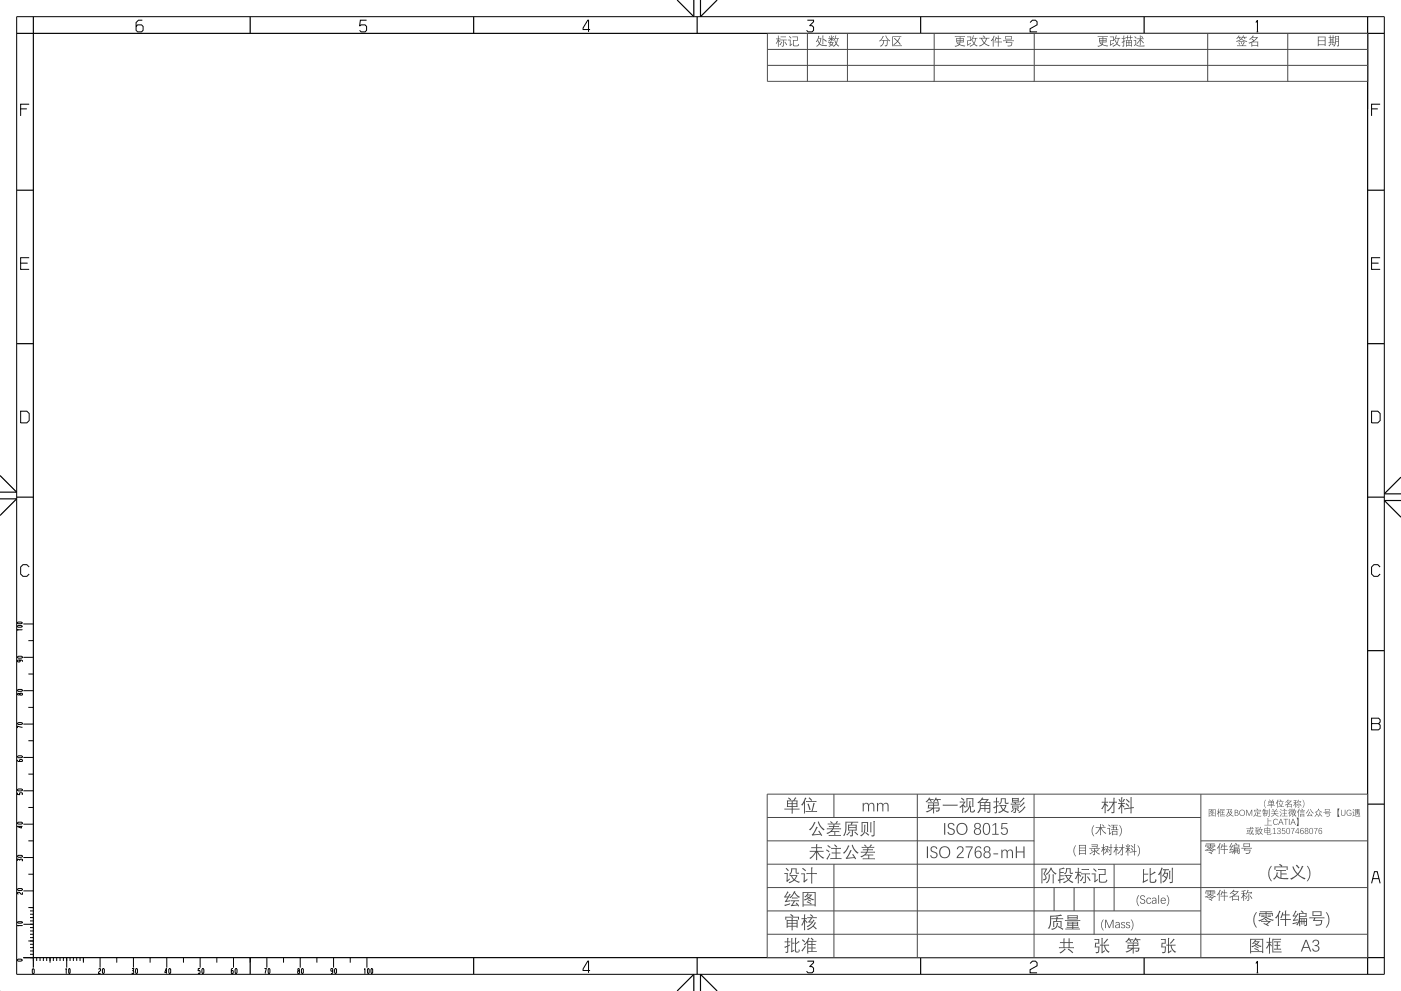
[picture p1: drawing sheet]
<svg xmlns="http://www.w3.org/2000/svg" width="420mm" height="297mm" viewBox="0 0 420 297" stroke-linecap="round" stroke-linejoin="round" font-family="sans-serif">
<g fill="none" stroke="#000" stroke-width=".35">
<path d="M5 10h410M10 5v285M75 5v5M142 5v5M203 0l5 5v-5M209 5v5M210 0v5l5-5M276 5v5M343 5v5M410 5v287M5 57h5M410 57h5"/>
<path d="M5 103h5M410 103h5M0 142.5l5 5h-5M0 149.5h5l-5 5M5 149h5M410 149h5M420 150h-5l5 5M420 143l-5 5h5M410 195h5M410 241h5M7 287h408M75 287v5"/>
<path d="M142 287v5M203 297l5-5v5M209 287v5M210 297v-5l5 5M276 287v5M343 287v5"/>
</g>
<g fill="none" stroke="#000" stroke-width=".3">
<path d="M5 5h410v287h-410zM42.7 6.1h-1.2l-.7 .7v2.3l.5 .5h1.1l.5-.5v-1.2l-.5-.4h-1.1l-.5 .4M109.9 6.1h-1.9l-.2 1.7 .5-.3h1.1l.5 .4v1.2l-.5 .5h-1.1l-.5-.5M176.9 8.9h-2.1v-.5l1.4-2.3h.2v3.5M242 6.1h1.9v.4l-1.2 1.2h.7l.5 .5v.9l-.5 .5h-1.1l-.5-.5M308.8 6.8l.7-.7h.9l.5 .4v1l-2.1 1.1v1h2.1M376.5 6.8l.5-.7v3.5M376.7 9.6h.5M410 10v22.7M6.2 32.6h1.9M8.7 31.2h-2.5v3.5M411.2 32.6h1.8"/>
<path d="M413.8 31.2h-2.6v3.5M6.2 78.9h2.1M8.7 77.2h-2.5v3.5h2.5M411.2 78.9h2.1M413.8 77.2h-2.6v3.5h2.6M6.2 123.2h1.9l.6 .7v2.1l-.6 .7h-1.9zM411.2 123.2h1.8l.8 .7v2.1l-.8 .7h-1.8zM8.7 169.9l-.6-.7h-1.2l-.7 .7v2.1l.7 .7h1.2l.6-.7M413.8 169.9l-.8-.7h-1.1l-.7 .7v2.1l.7 .7h1.1l.8-.7M5.2 187.6l1.2-.1 .3 .3-1.2 .2zM5.2 186.6l1.2-.2 .3 .4-1.2 .1zM5.2 196.9l1.2-.2 .3 .4-1.2 .2z"/>
<path d="M5.8 197.8l.2 .5h-.8l.2-.5h1l.3 .2v.3M6.7 188.8h-1.5l.3 .1M7 187h3M7 197h3M8.5 192h1.5M5.2 216.7l1.2-.1 .3 .3-1.2 .2zM5.2 206.8l1.2-.2 .3 .4-1.2 .2zM5.9 207.9h.8l-.2 .4h-1.1l-.2-.4h.7v.3M6.7 218l-1.5-.3v.5M7 207h3M7 217h3M8.5 202h1.5"/>
<path d="M8.5 212h1.5M411.2 216.9h2.1l.5-.5v-.7l-.5-.5h-2.1v3.5h2.1l.5-.4v-1l-.5-.4M5.2 237.6v.5l.8 .1-.2-.5 .7-.1 .2 .1-.2 .5M5.2 236.7l1.2-.2 .3 .3-1.2 .2zM5.2 227.7v.3l.3 .2h1l.2-.4h-.9l.2 .4M5.2 226.7l1.2-.2 .3 .4-1.2 .2zM7 227h3M7 237h3M8.5 232h1.5M8.5 222h1.5M5.2 258v-.5l.7 .3 .2-.3h.4l.2 .1-.2 .5M5.2 256.5l1.2-.2 .3 .4-1.2 .2z"/>
<path d="M5.2 246.6l1.2-.2 .3 .4-1.2 .2zM6.4 247.5v.6l-1.2-.4h1.5M7 247h3M7 257h3M8.5 242h1.5M8.5 252h1.5M5.2 266.5l1.2-.2 .3 .4-1.2 .2zM5.2 276.4l1.2-.2 .3 .3-1.2 .2zM6.7 267.4v.6h-.4l-.5-.6h-.4l-.2 .4 .3 .2M6.7 277.4h-1.5l.3 .1M7 277h3M7 267h3"/>
<path d="M8.5 272h1.5M8.5 262h1.5M9 273h1M9 274h1M9 275h1M9 276h1M9 278h1M9 279h1M9 280h1M411.2 264.7l.9-3.5h.8l.9 3.5M411.5 263.3h1.9M5.2 287.7l1.2-.2 .3 .3-1.2 .2z"/>
<path d="M8.5 282h1.5M9 287h1v1M9 281h1M9 283h1M9 284h1M9 285h1M9 286h1M9.9 290.3l.4 .3-.2 1.2-.4-.3zM11 287v1M12 287v1M13 287v1M14 287v1"/>
<path d="M15 287v1.5M16 287v1M17 287v1M18 287v1M19 287v1M19.8 290.6l.1-.3v1.5M19.8 291.8h.1M20 287v3M20.7 290.3l.3 .3-.1 1.2-.3-.3zM21 287v1M22 287v1M23 287v1"/>
<path d="M24 287v1M25 287v1.5M29.6 290.6l.2-.3 .3 .2v.4l-.5 .5v.4h.5M30 287v3M30.9 290.3l.4 .3-.2 1.2-.4-.3zM35 287v1.5M39.6 290.3h.5l-.3 .7 .3 .2v.4l-.1 .2-.5-.2M40 287v3M40.8 290.3l.4 .3-.2 1.2-.4-.3zM45 287v1.5M50 287v3M50 291.5h-.5l.3-1.2 .1 1.5"/>
<path d="M50.8 290.3l.4 .3-.2 1.2-.4-.3zM55 287v1.5M60 290.3h-.5l-.1 .7 .4-.1 .2 .7-.2 .2-.4-.2M60 287v3M60.7 290.3l.4 .3-.2 1.2-.4-.3zM65 287v1.5M69.9 290.3h-.4l-.2 .3v1l.5 .2v-.9l-.5 .2M70 287v3M70.7 290.3l.4 .3-.2 1.2-.4-.3zM75 287v1.5M79.3 290.3h.5l-.3 1.5M80 287v3"/>
<path d="M80.6 290.3l.3 .3-.2 1.2-.3-.3zM85 287v1.5M89.4 291h.3l-.1-.7-.3 .2 .1 1.3 .4-.2-.1-.6M90 287v3M90.6 290.3l.3 .3-.1 1.2-.4-.3zM95 287v1.5M99.8 290.9l-.5 .2v-.8l.5 .2v1l-.2 .3h-.4M100 287v3M100.5 290.3l.4 .3-.2 1.2-.4-.3zM105 287v1.5M109.3 290.6l.1-.3-.1 1.5M110 287v3"/>
<path d="M110.3 290.3l.4 .3-.2 1.2-.3-.3zM111.4 290.3l.3 .3-.1 1.2-.4-.3zM176.9 290.9h-2.1v-.5l1.4-2.3h.2v3.5M242 288.1h1.9v.4l-1.2 1.2h.7l.5 .5v.9l-.5 .5h-1.1l-.5-.5M308.8 288.8l.7-.7h.9l.5 .4v1l-2.1 1.1v1h2.1M376.5 288.8l.5-.7v3.5M376.7 291.6h.5"/>
</g>
<g fill="#000">
<path d="M9.9 9.9l.2 .2z" fill-rule="evenodd"/>
<path d="M409.9 9.9l.2 .2z" fill-rule="evenodd"/>
<path d="M409.9 9.9l.2 .2z" fill-rule="evenodd"/>
<path d="M9.9 286.9l.2 .2z" fill-rule="evenodd"/>
</g>
<g fill="#4b4b4b">
<path d="M235.9 239.9h1.9l.6-.9 .4 .2-.7 .7h.6a.3 .3 0 0 1 .4 0 .3 .3 0 0 1 0 .4v1.2a.27 .27 0 0 1 0 .4 .27 .27 0 0 1-.4-.1h-1.1v.6l2.1-.1v.3h-2.1l.1 1.2h-.4v-1.2h-2.1v-.3l2.1 .1v-.6h-1a.27 .27 0 0 1-.4 .1 .27 .27 0 0 1 0-.5zM236.2 241v.6h1.1v-.6zM236.2 240.1v.6h1.1v-.6zM237.6 241v.6h1.2v-.6zM237.6 240.1v.6h1.2v-.6zM236.4 239l.8 .6-.2 .2-.8-.6zM243.8 240.6l.5 .2-.7 2.3 1.3-.1v.3h-3.4v-.3l1.8 .1zM241.6 240.1h3.2v.3h-3.2zM242 241l.4-.2 .6 1.8-.3 .2zM242.4 239.2l.3-.3 .8 .9-.3 .3zM241.3 239l.5 .2-.5 .9v3.7h-.3v-3.2a.59 .59 0 0 1-.7 .7z" fill-rule="evenodd"/>
<path d="M258.6 240.6h.3v.5l.5-.5 .8 .1a.31 .31 0 0 0 .3 .3 .31 .31 0 0 0 .3-.3 .83 .83 0 0 1 1 0 .83 .83 0 0 1 .3 .9v1.6h-.3l-.1-2.1-.4-.2-.5 .1-.3 .6v1.6h-.3l-.1-2.1-.2-.2h-.5l-.4 .6-.1 1.7h-.3zM262.9 240.6h.3v.5l.5-.5 .8 .1a.31 .31 0 0 0 .3 .3 .31 .31 0 0 0 .3-.3 .83 .83 0 0 1 1 0 .83 .83 0 0 1 .3 .9v1.6h-.3l-.1-2.1-.4-.2-.5 .1-.3 .6v1.6h-.3l-.1-2-.3-.3h-.5l-.4 .6v1.7h-.3z" fill-rule="evenodd"/>
<path d="M278.1 240.5h2.9a.26 .26 0 0 1 .4-.1 .26 .26 0 0 1 0 .4v.7h-1.4v.5h1.6a.76 .76 0 0 1 0 1 .76 .76 0 0 1-1 .1l-.1-.2 .8-.1 .1-.5h-1.4v1.5h-.3v-1.4l-1.8 1.1-.3-.3 1.8-.9h-1.3l.1-1.1h1.5v-.5l-1.6 .1zM278.5 241.5v.5h1.2v-.5zM280 240.7v.5h1.1v-.5zM278.5 239l.4 .2-.3 .3h1.3v.3h-.9l.3 .4-.2 .2-.4-.6-.5 .2a.39 .39 0 0 1-.3 .4 .39 .39 0 0 1-.4-.1zM280.5 239l.4 .2-.3 .3h1.4v.3h-.9l.3 .4-.3 .1-.2-.3a.49 .49 0 0 0-.6-.1 .49 .49 0 0 0-.3 .5l-.3-.2zM282.6 241.1h4.5v.4h-4.5zM287.7 240.2h1.8l-.2 .3a.69 .69 0 0 0-.3 .8 .69 .69 0 0 0 .6 .5 .31 .31 0 0 1-.4 .2 .31 .31 0 0 1-.2-.3l-.2-.2v2.1h-.4v-2a.45 .45 0 0 1-.3 .4 .45 .45 0 0 1-.5-.1l1.4-1.4h-1.3zM288.3 239l.8 .7-.2 .3-.8-.7zM290.6 240.1l.4 .1-.2 1.3 .4 .2-.1 1.4 .5 .1 .3-.2a.23 .23 0 0 1 .1-.4 .23 .23 0 0 1 .3 .2l-.4 .7a.74 .74 0 0 1-1.1-.4v-1.4l-1.1 1.6-.4 .3-.3-.3a3 3 0 0 0 1.6-3.2zM289.7 239.2h1.7a.3 .3 0 0 1 .4 0 .3 .3 0 0 1 0 .5v2.2h-.3v-2.4h-1.5v2.4h-.3zM294.4 239l.4 .2-.2 .3h1.9l-.8 .9h1.2v2.8l-.2 .3a.42 .42 0 0 1-.5 .2 .42 .42 0 0 1-.3-.5l.7 .1v-.9h-1.2v.8h-.3v-.8h-1.1l-.7 1.3-.4-.2 .8-1.1-.1-1.9a.34 .34 0 0 1-.3 .2 .34 .34 0 0 1-.3-.2l.8-.6zM294.3 239.7l-.5 .7h1.5l.6-.7zM294 241.5v.7h1.1v-.7zM294 240.6v.7h1.1v-.7zM295.4 240.6v.7h1.2v-.7zM295.4 241.5v.7h1.2v-.7zM299.6 241.2h2.1l-.3 .9a.47 .47 0 0 0-.3 .5 .47 .47 0 0 0 .5 .4l.9 .3-.3 .4-.8-.4a.99 .99 0 0 0-1.5 .2l-.4 .2-.3-.3 .8-.3a.45 .45 0 0 0 .5-.3 .45 .45 0 0 0-.3-.5l-.3-.8h-.3zM300.2 241.5l.2 .5a.41 .41 0 0 0 .5 .4 .41 .41 0 0 0 .3-.5l.1-.4zM300 239.2h1.5v1.3h.9l-.1 .4-1-.1-.1-1.3h-.9l-.1 1a.47 .47 0 0 1-.7 .4l.5-.6zM298.6 239l.4 .1-.1 1.1h.6v.3l-.6-.1v1.1l.4-.3v.4l-.4 .2-.2 1.9a.27 .27 0 0 1-.4 .1 .27 .27 0 0 1 0-.4l.3-.1v-1.4l-.6 .4-.3-.4 .9-.3v-1.2l-.7 .1v-.3h.7zM303.4 239.1h2v1.4h-1.1l.3 .3-.1 .1h1.3v.3h-2.8v-.3h1.4l-.2-.4h-.8zM303.7 240v.3h1.4v-.3zM303.7 239.4v.3h1.4v-.3zM303 243.2l.7-.7 .4 .2-.3 .2a.44 .44 0 0 1-.3 .4 .44 .44 0 0 1-.4-.1zM303.4 241.4h2v.9h-.8v1.1l-.2 .2a.28 .28 0 0 1-.4 .1 .28 .28 0 0 1-.1-.4h.4v-1h-.9zM303.7 241.7v.4h1.4v-.4zM304.9 242.4l.6 .5-.2 .3-.6-.5zM305.2 243.4l1.1-.7 .8-1 .4 .2-1.7 1.6-.2 .2zM306.8 239l.4 .3-1.4 1.3-.3-.3 .7-.5zM305.6 241.6l.7-.5a.62 .62 0 0 1 .9-.5l-1.3 1.3z" fill-rule="evenodd"/>
<path d="M332.4 240.3h1.4v-1.2h.4l-.1 1.2h.7v.3l-.7-.1-.1 3.1a.41 .41 0 0 1-.6 .2 .41 .41 0 0 1-.2-.5h.6v-2.4l-1.4 2.1-.2 .2-.4-.2 1-.9 .9-1.6-1.3 .1zM331.1 239.1h.4l-.1 1.2h.8v.3h-.8v.3l.8 .6-.2 .3-.6-.6 .1 2.5h-.4l.1-2.4-.7 1.2-.4-.1 1-1.8h-.8v-.3h.9zM338.9 238.9l.5 .1-.2 3 .7-.2v.4l-.7 .1v1.5h-.3v-1.5l-1.9 .3v-.3l1.9-.3zM337.7 240.7l.8 .9-.2 .2-.9-.9zM337.7 239.5l1 .9-.3 .2-.9-.9zM336.1 239h.5l-.2 1.7 .8-.1v.3h-.8v.2a.65 .65 0 0 1 .6 .8l-.6-.5v2.4h-.3v-2.3a.85 .85 0 0 1-.8 1l-.1-.1 .9-1.5h-.9v-.3l.9 .1zM335.3 239.6l.3-.1 .5 .7-.3 .2zM336.9 239.4l.4 .2-.6 .8-.3-.2z" fill-rule="evenodd"/>
<path d="M379.4 239.7h.1a1.94 1.94 0 0 0 0 2.4 1.72 1.72 0 0 1-.1-2.4zM380.3 240.1h.9l.4-.5 .1 .1-.3 .4h.5v1h-.7v.3l1-.1v.2h-1v.6h-.2v-.6h-1.1v-.2l1.1 .1v-.3h-.7zM380.4 240.6v.4h.6v-.4zM380.4 240.2v.3h.6v-.3zM381.2 240.6v.4h.6v-.4zM381.2 240.2v.3h.6v-.3zM380.5 239.6l.4 .3-.1 .2-.4-.4zM384.4 240.5l.2 .1-.4 1.1h.7v.2h-1.7v-.2h.9zM383.2 240.2h1.6v.1h-1.6zM383.4 240.6h.2l.3 .9-.2 .1zM383.6 239.7l.1-.1 .5 .4-.2 .2zM383.1 239.6l.2 .2-.2 .4v1.9h-.2v-1.6l-.2 .4-.2-.1zM385.3 240.4l.8-.8 .2 .2-.2 .2h1.1l-1 1 1.1-.1v1.1l-1.3-.1-.2 .1v-.8l-.5 .2-.1-.2 1-.4-.4-.4 .1-.1a.49 .49 0 0 0 .6 .3 .49 .49 0 0 0 .4-.4l-.9-.1-.5 .5zM386 241.1v.6h1.1v-.6zM389 240.9l.2 .1-.4 .7-.2-.1zM389.2 239.7h.2l-.2 .4h.9l-.2 .5h-.2l.2-.3h-.8l-.2 .4-.2-.1zM389.3 240.5h.3l-.1 1.4-.4 .2-.1-.2h.3zM389.6 241l.1-.1 .5 .7-.2 .1zM387.8 239.9l.8-.2 .1 .2-.3 .1v.4h.3l-.1 .2a.27 .27 0 0 0-.2 .3 .27 .27 0 0 0 .3 .2l-.1 .1-.2-.3v1.2h-.2v-1.2l-.3 .6-.2-.1 .5-.8-.4-.2h.4v-.4zM390.5 239.7a1.58 1.58 0 0 1 0 2.4 1.93 1.93 0 0 0 0-2.4z" fill-rule="evenodd"/>
<path d="M363.1 242.7l.2 .1-.1 .1h.7a.35 .35 0 0 0-.3 .4 .35 .35 0 0 0 .3 .3h.3l-.2 .2a.78 .78 0 0 0-1.3 0l-.1-.1 .6-.3-.1-.3 .2 .2 .3-.3-.9 .2zM363.1 244l.7 .3-.8-.2zM363.2 243.6l.4 .4zM362.4 242.5h2v2.2l-1.9-.1-.1 .2zM362.5 242.7v1.8h1.7v-1.8zM365.8 242.5h1.4v.2h-1.2v1.8h1.2v.1h-1.4zM366.1 242.9h1v.2h-.5v.4h.4v.1h-.4v.5h.6v.1h-1.1v-.1h.4v-.5h-.3v-.1h.3v-.4h-.4zM365.3 242.4h.2l-.1 .6h.3l-.3 .1 .3 .5-.3-.1 .1 1.3h-.2v-1.3l-.3 .6-.2-.1 .5-.9-.4 .1v-.2h.4zM367.7 242.5h1.7l-.5 .8h.4a.57 .57 0 0 1-.3 .8l.8 .5a.57 .57 0 0 1-.9-.3h-.1a.65 .65 0 0 1-1 .3l.2-.1a.51 .51 0 0 0 .7-.4 .51 .51 0 0 0-.4-.6 .85 .85 0 0 1-.9 .9l.5-.4 .3-.8v-.5h-.5zM368.4 242.7l.1 .8a.39 .39 0 0 0 .4 .4 .39 .39 0 0 0 .3-.5h-.6l.5-.7zM370.2 242.7h.4a.45 .45 0 0 1 .6 .3 .45 .45 0 0 1-.3 .5l.4 .3-.1 .5-1 .2zM370.3 242.8v.7l.6-.1v-.5zM370.3 243.6v.8l.7-.2v-.5zM371.4 243.6a.91 .91 0 0 1 1.8 0 .91 .91 0 0 1-1.8 0zM371.6 243.6a.75 .75 0 0 0 1.4 0 .75 .75 0 0 0-1.4 0zM373.6 242.7h.2l.7 1.6 .7-1.6h.2v1.8h-.2v-1.6l-.6 1.6-.8-1.6v1.6h-.2zM376.2 243.3h1.5v.1h-.7v.4h.8v.2l-.8-.1v.6h1.1v.2l-1.3-.1a.42 .42 0 0 0-.4-.2 .42 .42 0 0 0-.4 .2h-.3l.4-.3 .2-.7 .2 .1-.1 .5 .5 .3v-1.1h-.7zM375.9 242.7h1.1l-.3-.2 .1-.2 .3 .4h.9v.5h-.2v-.3h-1.7v.3h-.2zM378.8 242.4l.2 .1-.2 .3h.3v-.4h.2v.4h.5v.2l-.5-.1v.4h.5v.1h-.5v.3h.5l-.2 .8-.2-.2h.2v-.5h-.3v1h-.2v-1h-.3v.8h-.2v-.9h.5v-.3h-.7v-.1h.7v-.4l-.7 .2zM380 242.7l.2 .1v1.3h-.2zM380.4 242.4h.3l-.1 2.1-.4 .3-.1-.2 .3-.1zM381.2 243h1l.5-.6 .1 .1-.4 .5h.7v.2h-.9v.5l1.1-.1v.2h-1l1 .8a.79 .79 0 0 1-1.1-.7v-.1a.9 .9 0 0 1-1.1 .8l.6-.3 .3-.5h-.9v-.2l1-.1v-.3h-.9zM381.5 242.4l.5 .4-.1 .1-.5-.3zM383.7 243.2l.4 .3-.1 .1zM384.1 243.7l.2 .2-.5 .9-.2-.2zM383.9 242.5l.4 .3-.1 .1-.4-.3zM384.4 242.9h1.5v.2h-.7v.5h.6v.2h-.6v.7h.8v.2h-1.7v-.2h.8v-.7h-.6v-.2h.6v-.5h-.7zM384.8 242.5l.5 .2-.1 .2zM386.7 243l.2 .2-.2 .2v1.4h-.2v-1.2l-.3 .1zM386.7 242.4l.2 .1-.5 .6-.2-.1zM387 243.6h.6l-.1 .6 .3-.2v.1l-.4 .3v-.7l-.3 .1a.4 .4 0 0 1 .1 .5 .4 .4 0 0 1-.5 .2zM386.8 243.3h.9l.3-.9h.2l-.2 .6 .6-.1-.2 .3a.96 .96 0 0 0 .2 1.3l-.1 .2a.46 .46 0 0 0-.4-.4 .46 .46 0 0 0-.5 .4l-.3-.1a.68 .68 0 0 0 .7-.4 .68 .68 0 0 0-.2-.8h-1zM388 243.1l-.2 .3 .3 .6 .1-.9zM386.9 242.5l.3 .1-.1 .4h.2v-.6h.2l-.1 .6h.2v-.5l.2 .1-.1 .5h-.8zM389.4 242.4l.2 .1-.2 .4v1.9h-.2v-1.6l-.2 .4-.2-.1zM389.5 242.8h1l-.4-.3 .1-.2 .4 .3-.1 .2h.7v.1h-1.7zM389.7 243.9h1.3v.9l-1.1-.2-.2 .2zM389.9 244.1v.4h.9v-.4zM389.8 243.2h1.2v.1h-1.2zM389.8 243.5h1.2v.2h-1.2zM392.2 242.5l.3 .1-.9 1.2-.2-.1zM392.6 243.3l.2 .1-.7 1h.5a.25 .25 0 0 0 .3 .1 .25 .25 0 0 0 .1-.4v-.2l.5 .7h-1.6v-.1zM392.8 242.5l1 1.2a1.25 1.25 0 0 1-1-1.2zM394.7 243.4l.2 .1-.1 .4 .5 .4-.1 .2a.38 .38 0 0 0-.4-.3 .38 .38 0 0 0-.4 .4l-.2 .2-.2-.2 .5-.4zM394.2 243.4l.7-.4 .3-.6 .2 .1a.86 .86 0 0 0 .9 .8v.1a.76 .76 0 0 1-1-.7 .71 .71 0 0 1-1.1 .7zM395.6 243.4l.2 .1 .1 .5 .5 .6a.55 .55 0 0 1-.7-.6v.1a.51 .51 0 0 1-.7 .6l.5-.6zM396.7 243.4h2.3v.2h-1.4l-.1 .2h1.2l-.2 .8-.8 .1v-.2h.7l.1-.5h-1.2l.2-.4h-.8zM397.2 242.5h1.4v.7h-1.4zM397.3 242.6v.5h1.1v-.5zM401 242.3h.6l-.1 .2a2.53 2.53 0 0 0 .1 2.3h-.6zM402 242.7h.2v1.4l.4 .3 .5-.3 .1-1.4h.1v1.3l-.3 .4-.5 .1-.4-.2zM403.9 242.9l.2-.1a.76 .76 0 0 1 1 .3l-.6-.3-.5 .3-.1 .8 .3 .4 .8-.1v-.4l-.5-.2h.6v.6l-.8 .3-.6-.6zM405.6 242.5l.5 .3-.1 .2-.5-.4zM406.3 242.5h1.2v.8h-.5v.2h.6l-.1 .9h-.2l-.1-.2h.3v-.6h-.5v.3l.2-.2 .1 .4h-.8v-.2h.3v-.3h-.4v.8h-.2v-.9h.6v-.2h-.5zM406.4 243v.2h.4v-.2zM406.4 242.6v.2h.4v-.2zM407 243v.2h.4v-.2zM407 242.6v.2h.4v-.2zM405.4 243.3h.5v1l.8 .2h1.1v.2l-1.9-.2-.4 .2-.1-.2 .4-.2v-.9l-.4 .1z" fill-rule="evenodd"/>
<path d="M380 245.2h.3l-.1 .8 .9-.1v.2h-.9v1.1h1.1v.2h-2.2v-.2h.9zM381.9 245.6l.7-.2 .5 .4-.6-.3-.5 .2-.1 .6 .2 .7 .4 .1 .6-.3a.86 .86 0 0 1-1.3 .1 .86 .86 0 0 1 .1-1.3zM383.9 245.4h.2l.7 1.8-.4-.5h-.8l-.4 .5zM384 245.6l-.4 .9h.7zM384.8 245.4h1.3l-.5 .2v1.6h-.2v-1.6zM386.4 245.4h.2v1.8h-.2zM387.5 245.4h.2l.7 1.8-.3-.5h-.9l-.4 .5zM387.6 245.6l-.3 .9h.7zM388.7 245h.6v2.6h-.6a2.46 2.46 0 0 0 0-2.6z" fill-rule="evenodd"/>
<path d="M373.6 249.8l1.2-.2v.1l-1.1 .3zM373.9 248.7h.8v.7h-.8zM374 248.9v.4h.5v-.4zM375.3 247.9l.4 .2-.1 .2-.4-.3zM373.6 248.3h1.3l-.1-.5h.3l-.1 .5h.9v.2h-.9l.2 1 .3-.8 .2 .1-.1 .3a.5 .5 0 0 0-.3 .5 .5 .5 0 0 0 .4 .4l.1-.3 .2 .1-.2 .4-.3-.1a.37 .37 0 0 0-.4-.3 .37 .37 0 0 0-.3 .4l-.3-.1a.71 .71 0 0 0 .4-1.2v-.4h-1.3zM376.2 248h1.3v.2h-.7v.2a.24 .24 0 0 0-.2 .4 .24 .24 0 0 0 .4 0l.2-.1-.1-.3 .4 .5h-1.1l.3-.7h-.5zM376.3 249.2l.5 .1v-.4h.2l-.1 .4 .5-.1v.2h-.5v.4l.5-.2v.2l-1.1 .3-.1-.2 .6-.1v-.4h-.5zM377.8 247.8l.2 .1-.2 .6 .8-.1-.2 .2a.76 .76 0 0 0-.4 .8 .76 .76 0 0 0 .7 .6h-.1a.3 .3 0 0 1-.3 .2 .3 .3 0 0 1-.2-.4l-.2-.1-.6 .5-.2-.1a.63 .63 0 0 0 .7-.4 .63 .63 0 0 0-.3-.8l.4 .5 .2-.8-.7 .1zM379 248.2h.8v-.4h.2v.4h.8v1.3h-.8v.4l.8 .1 .2-.3 .2 .1-.2 .3-1 .1-.2-.7h-.8zM379.2 248.4v.4h.6v-.4zM379.2 248.9v.5h.6v-.5zM380 248.4v.4h.6v-.4zM380 248.9v.5h.6v-.5zM381.6 248.4l.6-.3v1.7l.4 .1h-1.1l.5-.1v-1.5zM383 248.3l.5-.2 .4 .3v.4l-.4 .2 .5 .4-.3 .5a.59 .59 0 0 1-.9-.4l.5 .3 .5-.3-.1-.3-.5-.1 .5-.3v-.4l-.4-.1-.4 .3zM384.4 248.1h.9l-.8 .2v.6l.5-.1 .3 .3v.5l-.3 .3h-.5l-.2-.3 .6 .2 .3-.3-.2-.5-.7 .1zM385.8 248.2l.5-.1 .4 .4v1l-.4 .5-.4-.1-.2-.4zM385.9 248.3l-.1 1.2 .5 .3 .2-.4v-.8l-.2-.3zM387 248.1h1.1l-.6 1.8h-.2l.1-.5 .5-1.1zM389.1 248.1h.2v1.3h.2l-.2 .1v.4l-.2-.4h-.8zM389.1 248.4l-.6 1h.6zM390 248.2l.5-.1 .3 .3-.5-.1-.3 .3-.1 .4 .4-.2 .5 .3v.5l-.3 .3h-.4l-.3-.4v-.8zM389.9 249.4a.41 .41 0 0 0 .8 0 .41 .41 0 0 0-.8 0zM391.3 248.2l.6-.1 .3 .3-.3 .6 .3 .5-.2 .4h-.6l-.2-.2v-.4l.3-.3-.3-.3zM391.3 248.6a.36 .36 0 0 0 .7 0 .36 .36 0 0 0-.7 0zM391.3 249.5a.4 .4 0 0 0 .8 0 .4 .4 0 0 0-.8 0zM392.7 248.2l.5-.1 .4 .4v.9l-.4 .6-.4-.1-.3-.4zM392.8 248.3l-.1 1.2 .4 .3 .3-.4v-.8l-.2-.3zM393.9 248.1h1.1l-.6 1.8h-.2l.1-.4 .5-1.2zM395.5 248.2l.5-.1 .3 .3-.5-.1-.3 .3-.1 .4 .5-.2 .4 .3v.5l-.3 .3h-.4l-.3-.4v-.8zM395.4 249.4a.41 .41 0 0 0 .8 0 .41 .41 0 0 0-.8 0z" fill-rule="evenodd"/>
<path d="M244.1 246.3l.4 .3-1.6 2.2-.4-.2 .9-.9zM244.7 247.8l.5 .2-1.3 2.1 1.9-.2-.5-.8 .3-.2 .9 1.4-.3 .2-.2-.3-2.1 .2a.28 .28 0 0 1-.5 0 .28 .28 0 0 1 .2-.5zM245.2 246.2h.3l.6 1.3 1.1 1.1-.3 .2-.7-.6zM248.1 246.8h2.3l.5-.7 .4 .2-.6 .5h1.2v.3h-1.7l-.1 .5 1.4-.1v.3h-1.4l-.2 .5 2.2-.1v.4l-2.3-.1-.4 .6h2.2v.3h-1.2v.9l1.7-.1v.3h-3.7v-.3l1.7 .1v-.9h-1a.9 .9 0 0 1-1.2 .3l1.6-1.2-1.6 .1v-.4l1.7 .1 .2-.5h-1.3v-.3l1.3 .1 .1-.5h-1.8zM249.1 246.1l.6 .5-.3 .2-.6-.5zM253.4 246.2h3.9v.4l-1.9-.1 .3 .2-.4 .5h1a.35 .35 0 0 1 .6-.1 .35 .35 0 0 1-.1 .6v.7a.36 .36 0 0 1 .1 .5 .36 .36 0 0 1-.6 0h-.6l-.1 1.7a.4 .4 0 0 1-.5 .2 .4 .4 0 0 1-.3-.5h.6v-1.4h-.6a.38 .38 0 0 1-.6 .1 .38 .38 0 0 1 .1-.6v-.8a.32 .32 0 0 1 0-.5 .32 .32 0 0 1 .4 .1h.3l.3-.7h-1.6l-.1 2.9-.5 1.1-.4-.1 .7-1.6zM254.5 248.2v.5h2v-.5zM254.5 247.4v.5h2v-.5zM254.6 249.2l.4 .2-.3 .2a.79 .79 0 0 1-1 .6zM256.3 249.2l1 .9-.2 .3-1-1zM259.1 247.2h.4l-.1 .8a2.05 2.05 0 0 1-1.4 2.5l-.2-.1a2.54 2.54 0 0 0 1.3-2.9zM258.3 246.4h1.6a.27 .27 0 0 1 .4 0 .27 .27 0 0 1-.1 .4l.1 2.5h-.4v-2.7h-1.3v2.8h-.3zM259.6 249.4l1 .8-.3 .3-.9-.9zM260.9 246.4l.4 .1-.1 3h-.3zM261.9 246l.4 .1-.3 4.5a.42 .42 0 0 1-.5 .2 .42 .42 0 0 1-.3-.5l.7-.1z" fill-rule="evenodd"/>
<path d="M283 246.7h.4v3.5h-.4zM284.3 246.9l.8-.3 .9 .3 .2 .5h-.3l-.3-.4-.7-.1-.4 .2v.5l.2 .4 1.3 .6 .2 .6a1.12 1.12 0 0 1-1 1.1 1.12 1.12 0 0 1-1.2-.9l.3-.1 .3 .5 .5 .1 .5-.1 .3-.4-.2-.7-1.4-.7-.2-.6zM287.2 247.1a1.73 1.73 0 0 1 2.5 .1 1.73 1.73 0 0 1-.3 2.5 1.73 1.73 0 0 1-2.5-.3l-.1-.4a2.21 2.21 0 0 1 .4-1.9zM287.5 247.2a1.49 1.49 0 0 0-.3 2.1 1.49 1.49 0 0 0 2.1 .2 1.49 1.49 0 0 0 .2-2 1.49 1.49 0 0 0-2-.3zM292.3 246.9l.7-.3 .9 .4 .1 .8-.6 .5 .5 .3 .2 .6a1.06 1.06 0 0 1-1.6 1 1.06 1.06 0 0 1 .1-1.9l-.5-.6zM292.3 247.5a.7 .7 0 0 0 1.4 0 .7 .7 0 0 0-1.4 0zM292.2 249.2a.8 .8 0 0 0 1.6 0 .8 .8 0 0 0-1.6 0zM295 246.9a1.17 1.17 0 0 1 1.5 0 1.17 1.17 0 0 1 .3 1.3 1.36 1.36 0 0 1-.1 1.5 1.36 1.36 0 0 1-1.4 .4 2.63 2.63 0 0 1-.3-3.2zM295.3 247.1l-.4 1.5a.91 .91 0 0 0 .2 1 .91 .91 0 0 0 1 .2l.3-.5 .1-1a.91 .91 0 0 0-.1-1.1 .91 .91 0 0 0-1.1-.2zM297.5 247.2l1.1-.5v3.2h.8v.3h-2v-.3h.9v-2.9l-.8 .5zM300.2 246.7h1.8v.2h-1.5v1.3l1.1-.1 .6 .8a1.1 1.1 0 0 1-.8 1.3 1.1 1.1 0 0 1-1.4-.8h.3l.3 .4 .6 .1 .4-.2 .2-.6-.1-.5-.3-.3-1.3 .2z" fill-rule="evenodd"/>
<path d="M243.2 253.9h1.5l-.1-.9h.5l-.1 .9h1.4v.3h-1.4v.8h1.9v.3h-1.7l.8 1 1.1 .8-.3 .3-.7-.5-1.1-1.5v2.4h-.4l.1-2.4-1.4 1.7-.4 .3-.3-.2 1-.7 .8-1.2h-1.7v-.3h2v-.8h-1.5zM247.8 254.6a.72 .72 0 0 1 .7 .8l-.9-.6zM248.7 255.7l.1 .1a2.31 2.31 0 0 1-.8 1.9l-.3-.3zM248.2 253.3l.8 .6-.2 .2-.8-.6zM249.2 254.1h2.9v.3h-1.3v1.1h1.1v.3h-1.1v1.4h1.5v.3h-3.4v-.3h1.6v-1.4h-1.2v-.3h1.2v-1.1h-1.3zM250 253.3l.2-.2 .8 .7-.3 .2zM254.2 253.3l.5 .3-1.6 2.3-.4-.3 .9-.9zM254.9 254.8l.4 .2-1.2 2.1 1.9-.2-.5-.8 .2-.2 .9 1.4-.2 .2-.3-.3-2.4 .2-.1-.3a2.43 2.43 0 0 0 1.1-1.9zM255.3 253.2h.4l.6 1.3 1.1 1.1-.4 .2-.7-.6zM258.3 253.8h2.3l.5-.7 .3 .2-.5 .5h1.2v.3h-1.8v.5l1.4-.1v.3h-1.5l-.1 .5 2.2-.1v.4l-2.3-.1-.5 .6h2.3v.3h-1.2v.9l1.7-.1v.3h-3.7v-.3l1.7 .1v-.9h-1a.89 .89 0 0 1-1.3 .3l1.7-1.2-1.6 .1v-.4l1.7 .1 .1-.5h-1.2v-.3l1.3 .1 .1-.5h-1.8zM259.2 253.1l.6 .5-.2 .2-.6-.5z" fill-rule="evenodd"/>
<path d="M277.9 253.7h.3v3.5h-.3zM279.2 253.9l.7-.3 .9 .3 .2 .5h-.3l-.3-.4-.6-.1-.4 .2-.1 .5 .2 .4 1.3 .6 .3 .6a1.12 1.12 0 0 1-1.1 1.1 1.12 1.12 0 0 1-1.1-.9l.3-.1 .2 .5 .5 .1 .6-.1 .2-.4-.2-.7-1.4-.7-.1-.6zM282 254.1a1.73 1.73 0 0 1 2.5 .1 1.73 1.73 0 0 1-.3 2.5 1.73 1.73 0 0 1-2.5-.3l-.1-.4a2.21 2.21 0 0 1 .4-1.9zM282.3 254.2a1.49 1.49 0 0 0-.2 2.1 1.49 1.49 0 0 0 2.1 .2 1.49 1.49 0 0 0 .1-2 1.49 1.49 0 0 0-2-.3zM287.1 253.9l.6-.3 .7 .1 .3 .3 .2 .5-.3 .8-1.4 1.6h1.7v.3h-2.1l.2-.7 1.3-1.3 .2-.6-.1-.5-.5-.2-.5 .2-.2 .4h-.4zM289.5 253.7h2.1l-.9 2.1-.2 1.4h-.4l.2-1.1 1-2.1h-1.8zM292.6 253.9l1.1-.2 .5 .4-.3 .2a.79 .79 0 0 0-1-.3 .79 .79 0 0 0-.4 1v.4l.6-.4 .8 .1 .4 .9a1.09 1.09 0 0 1-1.2 1.2 1.09 1.09 0 0 1-.9-1.4v-1.1zM292.7 255.4l-.2 .5 .2 .7 .4 .3 .6-.1 .3-.6-.2-.7-.6-.3zM295.1 253.9l.8-.3 .8 .4 .2 .8-.6 .5 .5 .3 .2 .6a1.06 1.06 0 0 1-1.6 1 1.06 1.06 0 0 1 .1-1.9l-.6-.6zM295.2 254.5a.7 .7 0 0 0 1.4 0 .7 .7 0 0 0-1.4 0zM295.1 256.2a.8 .8 0 0 0 1.6 0 .8 .8 0 0 0-1.6 0zM297.8 255.8h1.4v.2h-1.4zM300.2 254.6h.3v.5l.5-.5 .8 .1a.31 .31 0 0 0 .3 .3 .31 .31 0 0 0 .3-.3l.6-.1 .6 .3 .1 2.3h-.3l-.1-2-.5-.3-.7 .5v1.8h-.3l-.1-2.1-.5-.2-.6 .4-.1 1.9h-.3zM304.5 253.7h.4v1.5h1.9v-1.5h.3v3.5h-.3v-1.7h-1.9v1.7h-.4z" fill-rule="evenodd"/>
<path d="M361.1 254.7l.9-.2 .8-.6 1.6 .8a1.6 1.6 0 0 1-1.6-.5 1.38 1.38 0 0 1-1.6 .6zM361.8 254.9h1.2l-.5-.3 .2-.2 .5 .3-.1 .2h.8l-.8 .7 .3 .2-.1 .2-1-.5 .2-.2a.61 .61 0 0 0 1-.3l-1.7 .1zM361.5 252.8h2.7v.2h-1.2v.2h1.3v.6h-.2v-.5h-1.1v.5h-.3v-.5h-1.1v.5h-.2v-.6h1.3v-.2h-1.2zM361.8 253.5h.7v.2h-.7zM361.8 253.8h.7v.3h-.7zM363.2 253.5h.7v.2h-.7zM363.2 253.8h.7v.2h-.7zM365.7 252.7l.3 .1-.4 .7v2.4h-.2l-.1-2a.33 .33 0 0 1-.1 .4 .33 .33 0 0 1-.4-.1zM366.3 253l.3 .1-.2 .4h.5v-.9l.3 .1-.1 .8h.8v.2h-.8v.8l1-.1v.3h-1v1.3h-.2v-1.3h-1v-.3l1 .1v-.8l-.6 .1a.29 .29 0 0 1 0 .4 .29 .29 0 0 1-.4 0zM368.5 255.3l1.1-.2-.1 .2-.9 .3zM369.1 252.7l.3 .1-.3 .5a.25 .25 0 0 0-.1 .4 .25 .25 0 0 0 .4 0l.1-.5 .3 .2-.9 1.2 .8-.1-.1 .2-.9 .2-.1-.2 .3-.4a.26 .26 0 0 0 .2-.4 .26 .26 0 0 0-.5 .1l-.1-.2zM369.9 253.2h.8l-.4-.4 .1-.2 .5 .4-.1 .2h.7v.8h-1.4v.3h1.5v1.5l-.5 .2-.1-.3h.4v-.6h-.3v.5h-.2v-.5h-.3v.5h-.2v-.5h-.3l.1 .9h-.3v-.9a.45 .45 0 0 1-.1 .5 .45 .45 0 0 1-.5 .1l.5-.9zM370.1 253.3v.5h1.2v-.5zM370.1 254.5v.4h.3v-.4zM370.6 254.5v.4h.3v-.4zM371.1 254.5v.4h.3v-.4zM372.1 254.1h3.2v.2h-1.9l-.2 .4h1.7v.2a.86 .86 0 0 1-.5 .9 .86 .86 0 0 1-.9-.1l.9-.1 .2-.7h-1.7l.2-.6h-1zM372.8 252.8h1.9v1h-1.9zM373 253v.6h1.5v-.6z" fill-rule="evenodd"/>
<path d="M235.2 261.6h1l-.1 2.2 .6-.6a.51 .51 0 0 1-.4 .8l-.3 .3-.3-.3 .2-2.1h-.7zM235.7 260.1l.8 .8-.3 .2-.7-.8zM236.7 262.3h2.4l-.4 .7a.49 .49 0 0 0-.3 .6 .49 .49 0 0 0 .5 .4l.9 .2-.2 .4-.8-.3a1.03 1.03 0 0 0-1.6 .2l-.6 .2-.2-.3 .8-.3a.45 .45 0 0 0 .5-.2 .45 .45 0 0 0-.2-.6l-.3-.8-.5 .1zM237.5 262.5l.2 .5a.37 .37 0 0 0 .4 .5 .37 .37 0 0 0 .3-.5l.3-.5zM237.2 260.2l1.2 .1a.27 .27 0 0 1 .4-.1 .27 .27 0 0 1 0 .4v1l.8-.1-.1 .4-.9-.2-.1-1.2h-1l-.2 1-.5 .7-.3-.3 .6-.5zM240.2 261.7l.7 .1a.28 .28 0 0 1 .4 0 .28 .28 0 0 1 0 .4l-.1 1.8 .8-.7v.4l-.9 .8-.3-.3 .2-2.2h-.8zM240.7 260.1l.9 .7-.2 .3-.9-.7zM243.2 260h.4l-.1 1.7h1.4v.3l-1.4-.1v2.9h-.3v-2.9l-1.4 .1v-.3h1.4z" fill-rule="evenodd"/>
<path d="M315 260l.4 .2a1.73 1.73 0 0 0 1.4 1.6l-.3 .3-.2-.1-1.2-1.5-1.3 1.7-.4-.2 .9-.8zM314.4 262l.4 .1-.1 .8a1.6 1.6 0 0 1-1 1.7l-.2-.1a2.57 2.57 0 0 0 .9-2.5zM315.6 262l.4 .1-.1 2.6h-.3zM312.2 260.3h1.8l-.4 .7a.89 .89 0 0 0-.1 1.4l.2 .8a.67 .67 0 0 1-.9 .5v-.2a.62 .62 0 0 0 .7-.5 .62 .62 0 0 0-.4-.7 .71 .71 0 0 1 .1-1.2l.3-.5h-1v4.1h-.3zM317.6 260.4l1.3-.4 .3 .4-1.3 .2v.7h1v.3h-1v.7h1v.3h-1v.9l1.2-.3v.3l-1.2 .3v.9h-.3v-.8l-.4 .1-.1-.4h.5zM319.1 262.2h2.2l-.3 .8a.52 .52 0 0 0-.4 .5 .52 .52 0 0 0 .4 .5l.8 .3-.3 .4-.7-.5a.55 .55 0 0 0-.5-.3 .55 .55 0 0 0-.5 .3l-.9 .5-.2-.3 .7-.3a.51 .51 0 0 0 .6-.3 .51 .51 0 0 0-.2-.6l-.3-.7-.4 .1zM319.8 262.5l.2 .5a.32 .32 0 0 0 .3 .4 .32 .32 0 0 0 .3-.4l.2-.5zM319.6 260.2h1.4v1.3h.7l-.1 .4-.8-.1-.1-1.3h-.8l-.1 .9a.45 .45 0 0 1-.2 .5 .45 .45 0 0 1-.5 0l-.1-.1a1.57 1.57 0 0 0 .6-1.6zM324.5 262.6l.5 .2-.3 .3a.96 .96 0 0 1-.8 .9h-.2zM324.1 261.7h2.7v.4l-1.3-.1v2.3l-.2 .3-.5 .1-.2-.4h.6v-2.3l-1.1 .1zM324.3 260.4h2.2v.3h-2.2zM325.8 262.8l.3-.2 .8 1.3-.2 .2zM323.1 260.1h.4l-.1 1.2h.7v.3h-.7v.3l.7 .6-.2 .3-.5-.6v2.5h-.3v-2.4l-.2 .5a.47 .47 0 0 1-.2 .6 .47 .47 0 0 1-.5 0l.9-1.8h-.8v-.3h.8zM327.3 261.8h1.2l-.1 2.2 .7-.6 .1 .3-1 .8-.2-.3 .1-2.2-.8 .1zM327.7 260.5l.2-.3 .9 .9-.3 .2zM329.2 260.4l1.9 .1a.28 .28 0 0 1 .4-.1 .28 .28 0 0 1-.1 .5v.9a.28 .28 0 0 1 .1 .4 .28 .28 0 0 1-.5 0h-1.3v1.8l.3 .2 1.1 .1a.52 .52 0 0 0 .5-.7 .52 .52 0 0 1 .3 .6 .52 .52 0 0 1-.7 .3l-1.7-.1-.1-2.5h1.8v-1.2l-2 .1z" fill-rule="evenodd"/>
<path d="M342.6 260.5h.5l-.1 1.4 1.2-.1v.3h-1.2v2l1.1-.7v.5l-1.2 .6a.29 .29 0 0 1-.4-.1 .29 .29 0 0 1 .2-.5zM344.6 260.2l.5 .1-.2 1.7 1.2-.8 .4 .4-1.6 .7 .1 1.9h1l.4-.7a.57 .57 0 0 1 .3 .6 .57 .57 0 0 1-.5 .5h-.9a.51 .51 0 0 1-.6-.5zM348.6 260.5h1.8v.3h-.9l-.2 .8h.7a2.41 2.41 0 0 1-1.4 2.8l-.2-.1 .6-.4a.63 .63 0 0 0 .4-.6 .63 .63 0 0 0-.5-.6l.2-.2 .6 .5 .1-1.2h-.6a.64 .64 0 0 1-.8 .8l.8-1.8h-.6zM350.5 260.9l.4 .1-.1 2.5h-.3zM351.3 260.1h.4l-.3 4.5a.45 .45 0 0 1-.4 .1 .45 .45 0 0 1-.4-.3l.7-.2zM348.2 260l.4 .2-.4 .9v3.6h-.3v-3a.44 .44 0 0 1-.2 .5 .44 .44 0 0 1-.5 0z" fill-rule="evenodd"/>
<path d="M236 267.1l.5 .3-1 1.3h.8l.4-.8 .4 .3-1.3 1.8 1.1-.2v.3l-1.5 .3-.1-.4 .8-1.1-.4 .1a.35 .35 0 0 1-.4 .1 .35 .35 0 0 1-.2-.4zM235.1 271.2l1.8-.5v.3l-1.6 .6zM238.1 267.1l.3 .2a1.47 1.47 0 0 0 1.2 1.4l.2 .1-.3 .3-1.3-1.5-1.2 1.6-.4-.2 .8-.8zM237.1 269.8h2.4v.3h-1.4l.3 .1-.8 1 1.3-.1-.3-.4 .2-.2 .8 1-.3 .1a1.91 1.91 0 0 0-2.1 0 .28 .28 0 0 1-.1-.4 .28 .28 0 0 1 .3-.2l.5-.9h-.8zM237.4 269h1.7v.3h-1.7zM242.1 267.7l.3 .1-.2 .3h1.3l-.4 .5a.36 .36 0 0 0-.3 .4 .36 .36 0 0 0 .4 .3l.8 .2-.1 .1a1.14 1.14 0 0 1-1.4-.4 1.22 1.22 0 0 1-1.4 .5l1.1-.7-.3-.2 .2-.3a.44 .44 0 0 0 .4 .3 .44 .44 0 0 0 .4-.4h-.9a.51 .51 0 0 1-.8 .4zM242 270.1l1.3 .7-.1 .2-1.4-.6zM242.3 269.5l.9 .5-.2 .2-.9-.4zM240.6 267.3l3.5 .1a.29 .29 0 0 1 .4 0 .29 .29 0 0 1 0 .4v3.8h-.3v-.3h-3.3v.4h-.3zM240.9 267.6v3.5h3.3v-3.5z" fill-rule="evenodd"/>
<path d="M361.1 268.7l.9-.2 .8-.6 1.6 .8a1.62 1.62 0 0 1-1.6-.5 1.38 1.38 0 0 1-1.6 .6zM361.8 268.9h1.2l-.5-.3 .2-.2 .5 .3-.1 .2h.8l-.8 .7 .3 .2-.1 .2-1-.5 .2-.2a.61 .61 0 0 0 1-.3l-1.7 .1zM361.5 266.8h2.7v.2h-1.2v.2h1.3v.6h-.2v-.5h-1.1v.5h-.3v-.5h-1.1v.5h-.2v-.6h1.3v-.2h-1.2zM361.8 267.5h.7v.2h-.7zM361.8 267.9h.7v.2h-.7zM363.2 267.5h.7v.2h-.7zM363.2 267.8h.7v.2h-.7zM365.7 266.7l.3 .1-.4 .7v2.4h-.2l-.1-2a.33 .33 0 0 1-.1 .4 .33 .33 0 0 1-.4-.1zM366.3 267l.3 .1-.2 .4h.5v-.8h.3l-.1 .8h.8v.2h-.8v.8l1-.1v.3h-1v1.2h-.2v-1.2h-1v-.3l1 .1v-.8l-.6 .1a.32 .32 0 0 1 0 .4 .32 .32 0 0 1-.4 0zM368.7 267.7l1.1-1.1 .3 .2-.3 .3h1.6l-1.5 1.4 1.5-.1v1.6h-.2v-.3h-1.6v.3h-.2v-1.3l-.2 .1a.37 .37 0 0 1-.4 .3 .37 .37 0 0 1-.3-.3l.7-.2a.48 .48 0 0 0 .6-.6l-.4-.2 .2-.2a.64 .64 0 0 0 .6 .4 .64 .64 0 0 0 .6-.5l.1-.2h-1.3l-.2 .2a.39 .39 0 0 1-.3 .4 .39 .39 0 0 1-.4-.2zM369.6 268.6v.9h1.6v-.9zM373.8 268.4l.3 .1-.2 .3a.48 .48 0 0 1-.6 .6zM374 266.7l.4 .1-.3 .5h1.3l-.3 .7-.3-.1 .2-.4h-1l-.1 .2a.31 .31 0 0 1-.1 .4 .31 .31 0 0 1-.4-.1zM374.3 267.8l.3 .1-.1 1.8a.32 .32 0 0 1-.3 .4 .32 .32 0 0 1-.4-.4h.5zM374.7 268.5l.1-.1 .6 .9-.1 .1zM372.1 267l1.2-.2 .2 .2-.6 .1v.6h.5v.2a.3 .3 0 0 0-.5 .2 .3 .3 0 0 0 .4 .4l.2 .1-.2 .2-.4-.4 .1 1.6h-.3v-1.6l-.1 .3a.35 .35 0 0 1-.2 .4 .35 .35 0 0 1-.4 0l.7-1.2h-.6v-.2h.6v-.6l-.4 .1z" fill-rule="evenodd"/>
<path d="M235.4 274.7h2.2l-.7-.5 .2-.3 .8 .6-.2 .2h1.5a.44 .44 0 0 1 .4 .3 .44 .44 0 0 1-.1 .5l-.3 .1v-.6h-3.5v.6h-.3zM235.8 275.7h1.5v-.6l.5 .1-.2 .5h1.1a.27 .27 0 0 1 .4 0 .27 .27 0 0 1 0 .4v1.9h-.3v-.3h-1.2v1.1h-.3v-1.1h-1.2l.1 .3h-.4zM236.1 276.8v.7h1.2v-.7zM236.1 276v.6h1.2v-.6zM237.6 276.8v.7h1.2v-.7zM237.6 276v.6h1.2v-.6zM242 274.9h2.9v.3h-1.7l.3 .1-.7 .9a.69 .69 0 0 0 1-.6l.4 .3-.2 .1a3.4 3.4 0 0 1-2 1.7l-.2-.1 1.6-1.2-1 .1-.1-.3 .8-1h-1.1zM243 274l.8 .6-.2 .3-.8-.7zM241.9 278.4a3.3 3.3 0 0 0 2.4-2.1l.4 .3-.3 .2a.64 .64 0 0 0-.4 .7 .64 .64 0 0 0 .6 .5l.2 .3-.2 .3a.95 .95 0 0 0-.8-.7 .95 .95 0 0 0-.9 .5l-.7 .3zM241 274l.4 .1-.1 1.1h.6v.3a.31 .31 0 0 0-.5 .1 .31 .31 0 0 0 .3 .4l.4 .4-.2 .3-.6-.7 .1 2.8h-.4l.1-2.6-.6 1.2-.3-.1 .8-1.8h-.7v-.3h.8z" fill-rule="evenodd"/>
<path d="M314.8 274.4l2-.1a1.13 1.13 0 0 1 1.5 .1l-3.2 .3-.2 3a.46 .46 0 0 1-.2 .6 .46 .46 0 0 1-.6-.1l.6-1.3zM316.8 276.6h.4v.2a1.69 1.69 0 0 1-1.9 1.8l-.2-.2a1.47 1.47 0 0 0 1.7-1.8zM315.2 275.2h1.5v-.4l.5 .1-.2 .3h1.7v.3h-1.7l-.1 .5h1.4v1.8h-.4l.1-1.5h-2l.1 1.5h-.4v-1.8h.8l.1-.5h-1.4zM317.3 277.5l1.5 .9-.2 .3-1.5-.9zM319.3 275.7h4.6v.3h-4.6zM320 274.3h3.1v1.3h-3.1zM320.3 274.5v.3h2.5v-.3zM320.3 275v.3h2.5v-.3zM320 276.2h2.8a.27 .27 0 0 1 .4 0 .27 .27 0 0 1 0 .4v.6a.27 .27 0 0 1 0 .4 .27 .27 0 0 1-.4-.1h-1.1v.3h1.7v.3l-1.7-.1v.3h2.1v.3h-4.4v-.3h2.1v-.3l-1.7 .1v-.3h1.7v-.3h-1.5zM321.7 277v.3h1.2v-.3zM321.7 276.5v.3h1.2v-.3zM320.3 277v.3h1.2v-.3zM320.3 276.5v.3h1.2v-.3z" fill-rule="evenodd"/>
<path d="M237.2 281.1l.4 .1-.1 1.4 .7-.1v.3h-.7v2.2l.6-.4a.67 .67 0 0 1-.7 .8l-.3-.3zM238.3 281l.5 .1-.2 1.6 .8-.7 .3 .3-1.1 .7 .1 2.1 .8 .1-.1-.7a.51 .51 0 0 1 .3 .6 .51 .51 0 0 1-.6 .4l-.7-.3zM236 281.1l.4 .1-.1 1 .6-.1v.3h-.6v.9l.5-.3v.4l-.5 .2-.2 1.9a.34 .34 0 0 1-.4 .2 .34 .34 0 0 1-.2-.4l.5-.1v-1.5l-.7 .4-.2-.3 .9-.4v-1h-.8v-.3l.8 .1zM241.4 283.4v.1a1.86 1.86 0 0 1-.9 1.6l-.3-.2zM240.4 281.7l.2-.2 .8 .7-.3 .2zM242.4 281l.3 .2-.4 .8h2.4v.3l-1.1-.1v.8l.9-.1v.3h-.9v.8h.9v.3l-.9-.1v.8h1.2v.3h-2.5v.5h-.3v-3.4a.73 .73 0 0 1-.9 .7l-.1-.1 .7-.7zM242.3 284.2v.8h1v-.8zM242.3 283.2v.8h1v-.8zM242.3 282.2v.8h1v-.8zM243 281.2l.3-.2 .6 .7-.2 .2z" fill-rule="evenodd"/>
<path d="M318.8 281.2l.5 .1-.2 1.1h1.3l-.1-1.2 .5 .1-.2 1.1 1.1-.1v.4l-1.1-.1v1.3h1.4v.3h-4.5v-.3h1.3v-1.3l-1 .1v-.4l1 .1zM319.1 282.6v1.3h1.3v-1.3zM317.6 285.5l1.6-1.2 .3 .3-1.6 1.2zM320.3 284.3l1.4 1.1-.2 .3-1.4-1.1zM330.2 281.1l.4 .1-.1 1.9h2v.3h-1.2l.4 1.1 1 .8-.3 .1a2.08 2.08 0 0 1-1.4-2h-.5v1.8l.7-.5a.54 .54 0 0 1-.6 .8l-.2 .2-.3-.3 .1-2h-.5v-.3h.5zM331.9 281.3l.3 .4-1.2 1.2-.3-.2zM328.1 281.4h1.1a.28 .28 0 0 1 .4 0 .28 .28 0 0 1-.1 .4v.7a.26 .26 0 0 1 0 .4 .26 .26 0 0 1-.4-.1h-.5l-.1 .9 1.1-.1-.1 1.3a.62 .62 0 0 1-.2 .7 .62 .62 0 0 1-.8-.1l-.1-.2 .8-.1 .1-1.3-1.1 .1 .1-1.2a.26 .26 0 0 1 .1-.3 .26 .26 0 0 1 .3 .1h.6v-.9h-1.2zM338 282.5h2.9a.26 .26 0 0 1 .4-.1 .26 .26 0 0 1 0 .4v.7h-1.4v.5h1.6a.76 .76 0 0 1-.1 1 .76 .76 0 0 1-1 .1v-.2l.7-.1 .1-.5h-1.3v1.5h-.3v-1.4l-1.9 1.1-.3-.3 1.9-.9h-1.3l.1-1.1h1.5v-.5l-1.6 .1zM338.4 283.5l-.1 .5h1.3v-.5zM339.9 282.7v.5h1.1v-.5zM338.4 281l.4 .2-.4 .3h1.3v.3h-.8l.3 .4-.3 .2-.3-.6-.6 .2a.39 .39 0 0 1-.2 .4 .39 .39 0 0 1-.5-.1zM340.3 281l.5 .2-.3 .3h1.4v.3h-1l.3 .4-.3 .1-.1-.3a.49 .49 0 0 0-.6-.1 .49 .49 0 0 0-.3 .5l-.3-.2zM350.1 281.1l.5 .1-.1 1.9h1.9v.3h-1.2l.5 1.1 .9 .8-.2 .1a2.07 2.07 0 0 1-1.5-2h-.4v1.8l.6-.5a.55 .55 0 0 1-.5 .8l-.3 .2-.2-.3 .1-2h-.5v-.3h.5zM351.8 281.3l.4 .4-1.2 1.2-.3-.2zM348 281.4h1.1a.28 .28 0 0 1 .4 0 .28 .28 0 0 1 0 .4v.7a.26 .26 0 0 1-.1 .4 .26 .26 0 0 1-.3-.1h-.6l-.1 .9 1.2-.1-.1 1.4a.6 .6 0 0 1-.4 .6 .6 .6 0 0 1-.7-.1v-.2l.7-.1 .1-1.3-1.1 .1 .1-1.2a.26 .26 0 0 1 .1-.3 .26 .26 0 0 1 .3 .1h.6v-.9h-1.2z" fill-rule="evenodd"/>
<path d="M376.2 281.7l.4 .1-.3 .3h1.4l-.4 .5a.36 .36 0 0 0-.3 .4 .36 .36 0 0 0 .4 .3l.8 .2-.1 .1a1.15 1.15 0 0 1-1.4-.4l-1.3 .7-.3-.3 1.3-.6-.4-.2 .2-.3a.44 .44 0 0 0 .5 .3 .44 .44 0 0 0 .4-.4h-.9a.51 .51 0 0 1-.8 .4zM376.1 284.1l1.4 .7-.2 .2-1.3-.6zM376.4 283.5l.9 .5-.1 .2-.9-.4zM374.7 281.3l3.6 .1a.29 .29 0 0 1 .4-.1 .29 .29 0 0 1 0 .5v3.8h-.3v-.3h-3.3v.4h-.4zM375.1 281.6v3.5h3.3v-3.5zM381.4 281.3h2.6v.4l-2.3-.1v3.6h2.5v.3h-2.8zM382 282.1h1.9v.3h-.8v.8h.7v.3l-.7-.1v.9h.9v.3h-2.1v-.3h.9v-.9l-.7 .1v-.3h.7v-.8h-.8zM380.4 281l.5 .1-.2 1.2 .5-.1v.4l-.5-.1 .6 .9-.2 .3-.4-.6v2.7h-.3v-2.6l-.6 1.1-.3-.2 .9-1.6-.7 .1v-.4l.7 .1zM391.3 281.7h.4l1.4 3.5h-.4l-.4-1.1h-1.6l-.4 1.1h-.3zM391.5 281.9l-.7 1.9h1.4zM393.7 281.9l.8-.3 .7 .3 .2 .9-.6 .6 .5 .3 .3 .5a1.1 1.1 0 0 1-1.1 1.1 1.1 1.1 0 0 1-1.1-1h.3a.77 .77 0 0 0 .8 .8 .77 .77 0 0 0 .7-.9 .77 .77 0 0 0-.9-.7h-.2v-.3l.9-.2 .1-.8-.3-.3h-.5l-.4 .2-.2 .4h-.3z" fill-rule="evenodd"/>
<path d="M234.2 12.5l.3 .1-.2 .3a.5 .5 0 0 1-.6 .6zM233.9 11.9h1.9v.2h-.9l-.1 1.8-.4 .1-.1-.3h.4v-1.6h-.8zM234 10.9h1.6v.3h-1.6zM235.2 12.6l.1-.1 .7 .9-.2 .1zM233.2 10.7h.3l-.1 .9 .6-.1v.3l-.6-.1 .6 .7-.2 .2-.4-.4v1.8h-.2v-1.7l-.1 .4a.34 .34 0 0 1-.2 .3 .34 .34 0 0 1-.4 0l.7-1.3-.6 .1v-.3l.6 .1zM236.2 11.9h.8v1.6l.5-.4v.2l-.6 .5-.2-.2 .1-1.5h-.6zM236.5 11l.2-.2 .6 .6-.2 .1zM237.5 10.9h1.7v1.3h-1.3v1.3l1.2 .1 .2-.4a.46 .46 0 0 1 0 .6 .46 .46 0 0 1-.6 .1l-.9-.2-.1-1.7h1.3v-.9l-1.5 .1z" fill-rule="evenodd"/>
<path d="M245.3 10.7l.3 .1-.2 .6h.8l-.1 1a.75 .75 0 0 0-.1 .9 .75 .75 0 0 0 .9 .2l1 .1a1.6 1.6 0 0 1-2.2-.4 .73 .73 0 0 1-1 .6 .87 .87 0 0 0 .7-.6 .87 .87 0 0 0-.2-.9l.2-.2 .2 .7 .4-1.2h-.6l-.2 .4a.43 .43 0 0 1-.1 .5 .43 .43 0 0 1-.5 0l.5-.8zM246.6 10.7h.3l-.1 .9 1 .7-.1 .2-.9-.7v1.5h-.2zM249.1 10.6l.3 .1-.1 .7h.7v.2h-.7l.6 .5-.1 .2-.5-.5v.5h-.2v-.5l-.2 .3a.33 .33 0 0 1-.3 .3 .33 .33 0 0 1-.4-.1l.8-.7h-.7v-.2h.8zM248.3 12.6l.6 .1 .1-.4 .3 .1-.2 .3 .8-.1-.4 .8 .3 .1-.1 .2a.6 .6 0 0 0-1 .2l-.3-.1 .8-.3a.33 .33 0 0 1-.4-.1 .33 .33 0 0 1-.1-.4l.1-.2-.5 .1zM249 12.8l-.1 .4a.39 .39 0 0 0 .5 .1 .39 .39 0 0 0 .2-.5zM248.5 10.9l.1-.1 .3 .4-.2 .1zM249.8 10.8l.2 .1-.4 .4-.1-.1zM250.4 10.6l.4 .1-.4 .8h1.1v.2h-.4v.5a.92 .92 0 0 0-.2 .9 .92 .92 0 0 0 .7 .7 .38 .38 0 0 1-.4 .1 .38 .38 0 0 1-.3-.4 .37 .37 0 0 0-.4-.1 .37 .37 0 0 0-.3 .4l-.3 .2-.2-.2a.93 .93 0 0 0 .8-.6 .93 .93 0 0 0-.3-1l.2-.1 .3 .8 .2-1.2h-.5l-.3 .3h-.2z" fill-rule="evenodd"/>
<path d="M264.7 10.8l.3 .1-.2 .2a1.24 1.24 0 0 1-1.2 1.2zM264.3 12h1.8l-.2 1.8a.36 .36 0 0 1-.4 .1 .36 .36 0 0 1-.3-.3l.6-.1 .1-1.3h-.9a1.25 1.25 0 0 1-1.1 1.7l.7-.7 .2-.5v-.5h-.5zM265.4 10.7h.2l.4 .7 .8 .9a1.59 1.59 0 0 1-1.4-1.6zM267.5 10.9h2.7v.2h-2.5v2.5h2.7v.2h-2.9zM268.2 11.4l.4 .4a.34 .34 0 0 0 .3 .3 .34 .34 0 0 0 .4-.3l.3-.6 .3 .2-.2 .2a.77 .77 0 0 0-.4 .8 .77 .77 0 0 0 .6 .6l.1 .2-.2 .2-.3-.4a.39 .39 0 0 0-.4-.4 .39 .39 0 0 0-.4 .3l-.7 .6-.2-.2 .6-.4a.47 .47 0 0 0 .4-.4 .47 .47 0 0 0-.2-.5l-.6-.5z" fill-rule="evenodd"/>
<path d="M286.2 10.9h3.1v.2h-1.4v.3h1v1.3h-1l-.2 .6 1.6 .5a1.61 1.61 0 0 1-1.7-.3 1.13 1.13 0 0 1-1.3 .3l.5-.1a.39 .39 0 0 0 .5-.3 .39 .39 0 0 0-.5-.5l.2-.1a.35 .35 0 0 0 .3 .3 .35 .35 0 0 0 .4-.2v-.2h-1v-1.3h1v-.3h-1.5zM286.9 11.6v.4h.8v-.4zM286.9 12.2v.3h.8v-.3zM287.9 12.2v.3h.8v-.3zM287.9 11.6v.4h.8v-.4zM289.9 10.9h1.2v1.4h-.9v1l.9-.5-.1 .3-.9 .6-.1-1.6h.9v-1l-1 .1zM291.7 10.6l.3 .1-.3 .7 1.3-.1v.3h-.5l-.1 .7a.84 .84 0 0 0-.1 .9 .84 .84 0 0 0 .8 .5l-.1 .1a.77 .77 0 0 1-1-.5l-1.1 .7-.2-.2 .8-.4a.7 .7 0 0 0 0-1.2l.1-.1 .4 .8 .3-1.3h-.7l-.2 .5-.3-.1zM293.5 11.3h3.1v.3l-.7-.1-.3 .8a.54 .54 0 0 0-.3 .6 .54 .54 0 0 0 .5 .4l.8 .4a1.51 1.51 0 0 1-1.5-.6 1.52 1.52 0 0 1-1.5 .7l.7-.4a.52 .52 0 0 0 .5-.4 .52 .52 0 0 0-.2-.6l-.1-.1a.75 .75 0 0 0-.8-.8l-.2 .1zM294.8 10.6l.6 .5-.2 .2-.6-.5zM294.4 11.5l.7 1.2 .5-1.2zM297.9 10.7l.3 .1-.4 .7 .1 2.5h-.3v-2a.33 .33 0 0 1-.2 .3 .33 .33 0 0 1-.4-.1zM298.5 11l.3 .2-.1 .3h.5l-.1-.8h.3v.8h.7v.2h-.7v.8h1v.2h-1v1.3h-.3l.1-1.3h-1.1v-.2h1.1v-.8l-.6 .1a.32 .32 0 0 1 0 .4 .32 .32 0 0 1-.5 0zM300.7 12.1h3.2v.2h-1.9l-.2 .4h1.7v.2a.86 .86 0 0 1-.5 .9 .86 .86 0 0 1-.9-.1l.9-.1 .2-.7h-1.7l.2-.6h-1zM301.4 10.8h1.9v1h-1.9zM301.6 11v.6h1.5v-.6z" fill-rule="evenodd"/>
<path d="M329.1 10.9h3v.2h-1.4v.3h1v1.3h-1l-.1 .6 1.5 .5a1.61 1.61 0 0 1-1.6-.3 1.13 1.13 0 0 1-1.4 .3l.5-.1a.39 .39 0 0 0 .5-.3 .39 .39 0 0 0-.4-.5l.1-.1a.35 .35 0 0 0 .3 .3 .35 .35 0 0 0 .4-.2v-.2h-1v-1.3h1v-.3h-1.4zM329.7 11.6v.4h.8v-.4zM329.7 12.2v.3h.8v-.3zM330.7 12.2v.3h.8v-.3zM330.7 11.6v.4h.8v-.4zM332.7 10.9h1.3v1.4h-1v1l.9-.5v.3l-1 .6-.1-1.6h.9v-1l-1 .1zM334.5 10.6l.3 .1-.3 .7 1.3-.1v.3h-.4l-.1 .7a.84 .84 0 0 0-.2 .9 .84 .84 0 0 0 .8 .5l-.1 .1a.77 .77 0 0 1-1-.5l-1.1 .7-.2-.2 .8-.4a.7 .7 0 0 0 0-1.2l.1-.1 .4 .8 .3-1.3h-.6l-.3 .5-.2-.1zM337.9 10.6l.3 .1-.1 .5h.7v-.6l.3 .1-.1 .5 .5-.1v.3l-.5-.1v.5h-.2v-.5h-.7v.5h-.2v-.5l-.5 .1v-.3l.5 .1zM337.6 12h1.8v2h-.3v-.3h-1.3v.3h-.2zM337.8 12.9v.6h.5v-.6zM338.5 12.2v.5h.6v-.5zM338.5 12.9v.6h.6v-.6zM337.8 12.2v.5h.5v-.5zM336.8 10.7h.3l-.1 .7h.4v.2h-.4v.6l.4-.2-.1 .3-.3 .2v1.3l-.5 .2-.1-.3h.4v-1.1l-.4 .2-.2-.2 .6-.2v-.8h-.5v-.2h.5zM340 11l.2-.1 .6 .5-.2 .2zM341.7 10.6l.3 .1-.1 .8h1v.2l-1 .1a1.25 1.25 0 0 1 .9 1.1l-.9-.9 .1 1.6h-.3v-1.5a.89 .89 0 0 1-.9 .9l.9-1.3h-.8v-.2h.8zM342.1 10.9l.2-.1 .4 .4-.2 .2zM339.9 12h.7v1.3l.4 .3h2.2l-.1 .3h-1.7l-.9-.4-.5 .3a.3 .3 0 0 1 0-.4 .3 .3 0 0 1 .4-.1v-1.1h-.5z" fill-rule="evenodd"/>
<path d="M370.6 12.3l.9-.3 .6-.6 .8 .6 1 .3a.38 .38 0 0 1-.4 .3 .38 .38 0 0 1-.3-.2l-1.9-.1a.38 .38 0 0 1-.4 .3 .38 .38 0 0 1-.3-.3zM371.4 12.3h1.5a.82 .82 0 0 0-1.4-.1zM370.8 13.6h1.5l.6-1 .3 .2-.7 .8h1.1v.2h-2.8zM372 12.7l.2-.1 .2 .5-.2 .1zM371.3 10.6l.3 .2-.3 .3 .9-.1v.3l-.6-.1 .2 .4-.2 .1a.4 .4 0 0 0-.3-.5 .4 .4 0 0 0-.4 .5l-.3-.2zM372.7 10.6l.3 .1-.3 .4 1.1-.1v.3l-.7-.1 .3 .4-.2 .1-.4-.5-.3 .3-.3-.2zM371.2 12.8l.2-.1 .4 .6-.2 .1zM374.4 11.8l1.2-1.1 .3 .1-.4 .3h1.7l-1.5 1.4h1.5v1.5h-.3l.1-.3h-1.6v.3h-.2v-1.2l-.2 .1a.37 .37 0 0 1-.4 .2 .37 .37 0 0 1-.3-.3l.7-.2a.48 .48 0 0 0 .6-.5l-.4-.3 .2-.2a.64 .64 0 0 0 .6 .4 .64 .64 0 0 0 .6-.5l.1-.2h-1.3l-.2 .2a.4 .4 0 0 1-.3 .4 .4 .4 0 0 1-.5-.1zM375.4 12.7v.9h1.6v-.9z" fill-rule="evenodd"/>
<path d="M395.1 11h2.3v2.8h-.3v-.3h-1.8v.3h-.2zM395.3 12.3v1h1.8v-1zM395.3 11.2v.9h1.9v-.9zM398.6 10.6l.4 .1-.1 .5h.6v-.6l.3 .1-.1 .5 .4-.1v.3l-.4-.1v1.4h.4v.2h-1.9v-.2h.5v-1.4l-.4 .1v-.3l.4 .1zM398.9 12.4v.3h.6v-.3zM398.9 11.8v.4h.6v-.4zM398.9 11.3v.4h.6v-.4zM398.9 13l.2 .2-.6 .7-.3-.2zM399.3 13.2l.1-.2 .5 .4-.2 .2zM400.3 10.8h1.1l-.1 3a.25 .25 0 0 1-.3 .2 .25 .25 0 0 1-.2-.3l.4-.1v-1h-.7a.92 .92 0 0 1-.7 1.3l.4-1.1zM400.5 11.8v.6h.7v-.6zM400.5 11v.6h.7v-.6z" fill-rule="evenodd"/>
<path d="M341.3 268.3h.2l-.4 .8-.2 1 .6 1.5-.5-.5-.3-1 .1-1zM342 268.5l.8-.2 .4 .4-.1 .2-.3-.3-.4-.1-.3 .4 .1 .4 1.1 .5v.6l-.3 .4a.86 .86 0 0 1-1.2-.5l.7 .4 .4-.1 .2-.3-.2-.5-1-.5zM343.9 269.2l.8-.2 .4 .5-.5-.3a.7 .7 0 0 0-.7 .8 .7 .7 0 0 0 .8 .6l.4-.2a.81 .81 0 0 1-1.2 .3 .81 .81 0 0 1-.2-1.2zM345.6 270.1v.5l.4 .1 .4-.2 .1-.6zM345.5 269.2l.5-.2 .6 .2 .1 1.7h-.2v-.4l-.5 .4-.6-.2 .1-.8 .9-.1-.1-.5-.9 .1zM347.2 268.3h.3v2.6h-.3zM348.2 269.2l.7-.2 .5 .3 .1 .7h-1.3l.3 .7 1-.2-.3 .3-.6 .1-.5-.3-.2-.7zM348.4 269.3l-.2 .5h1.1a.54 .54 0 0 0-.3-.5 .54 .54 0 0 0-.6 0zM349.7 268.3l.5 .4 .3 1-.1 .9-.5 1h-.2l.5-.9 .1-.9z" fill-rule="evenodd"/>
<path d="M330.7 275.6h.2l-.5 .8-.1 1 .6 1.4-.5-.4-.3-1 .1-1zM331.3 275.6h.4l.9 2.3 .9-2.3h.3v2.5h-.2v-2.2l-.9 2.2h-.2l-1-2.2v2.2h-.2zM334.6 277.4v.5l.4 .1 .4-.3 .1-.5zM334.5 276.5l.7-.2 .4 .2 .1 1.6h-.2v-.3l-.5 .4-.6-.2 .1-.7 1-.2-.2-.5-.5-.1-.2 .3-.2-.1zM336.2 276.5l.6-.2 .4 .3-.1 .1-.5-.2-.3 .2 .1 .3 .9 .4-.3 .7h-.6l-.3-.2 .1-.2 .6 .3 .3-.3-.1-.3-.8-.3zM337.7 276.5l.6-.2 .4 .3-.2 .1-.4-.2-.3 .3 1 .6-.2 .7-.6 .1-.4-.3 .1-.2 .6 .3 .3-.3-.1-.3-.9-.4zM339 275.6l.5 .4 .3 1-.1 .9-.5 .9h-.2l.5-.8 .1-1z" fill-rule="evenodd"/>
<path d="M376.5 273.4h.3l-.6 1.2-.2 1.4 .3 1 .5 1h-.3l-.4-.7-.4-1.3 .2-1.4zM377.2 275.8l1.7-.7a.67 .67 0 0 1 .9-.3l.7 .5 1.4 .3-.2 .4-1.3-.4a1.02 1.02 0 0 0-1.7 0l-1.2 .5zM378 276h1.8l-.7-.4 .2-.2 .7 .4-.1 .2h1.2l-1.2 1 .5 .3-.2 .3-1.4-.7 .1-.3a.85 .85 0 0 0 1.4-.3h-2.3zM377.7 273.1h3.7v.3h-1.7v.2h1.9v1h-.3v-.7h-1.6v.7h-.3v-.7h-1.6v.7h-.3v-1h1.9v-.2h-1.7zM378.1 274.1h1v.3h-1zM378.1 274.6h1v.3h-1zM380 274.1h1v.3h-1zM380 274.6h1v.2h-1zM383.5 272.9l.4 .2-.5 1v3.4h-.3v-3a.6 .6 0 0 1-.7 .6zM384.4 273.4l.4 .2-.2 .5h.7l-.1-1.2 .4 .1-.1 1.1 1.1-.1v.4l-1.1-.1v1.1h1.5v.3h-1.5l.1 1.8h-.4l.1-1.8h-1.5v-.3h1.5v-1.1h-.8l-.1 .4a.35 .35 0 0 1-.1 .4 .35 .35 0 0 1-.5 0zM387.4 276.7l1.6-.4-.1 .3-.3 .1a.84 .84 0 0 1-1.1 .1zM388.3 272.9l.5 .2-.8 1.2a.61 .61 0 0 0 .6 0 .61 .61 0 0 0 .3-.6l.4 .3-1.3 1.7 1.1-.2v.3l-1.4 .2-.1-.3 .9-1.1-.9 .1-.1-.2zM389.4 273.6h1.2l-.6-.5 .2-.2 .6 .5-.2 .2h1.1v1.2h-2v.4h2.2l-.1 2.1-.7 .3-.2-.4 .6-.1v-.8h-.4v.8h-.3v-.8h-.4v.8h-.3v-.8h-.3v1.3h-.3v-1.3a.82 .82 0 0 1-.8 .9l.6-1.5zM389.7 273.9v.6h1.7v-.6zM389.8 275.4v.7h.3v-.7zM390.4 275.4v.7h.4v-.7zM391.1 275.4v.7h.4v-.7zM392.5 274.9h4.5v.3h-2.7l-.2 .5h2.3v.3a1.25 1.25 0 0 1-1.7 1.5h-.2l-.1-.4h.8a.79 .79 0 0 0 .9-1.1h-2.5l.4-.8h-1.5zM393.4 273.1h2.4a.28 .28 0 0 1 .4 0 .28 .28 0 0 1 0 .4v.6a.28 .28 0 0 1 0 .5 .28 .28 0 0 1-.4-.1h-1.9a.28 .28 0 0 1-.5 0 .28 .28 0 0 1 .1-.4zM393.7 273.4v.8h2.2v-.8zM397.4 273.4h.3l.3 .5 .5 1.4-.1 1.4-.7 1.3h-.3l.7-1.2 .1-1.5-.2-.9z" fill-rule="evenodd"/>
<path d="M381 259.5h.3l-.6 1.2-.2 1.4 .2 .9 .6 1.1h-.3l-.4-.7-.4-1.3 .2-1.4zM382.5 260.7h3v.3h-1.3v.8h1.5v.3h-1.5v1h2.1l-.1 .4a3.7 3.7 0 0 1-3.4-.8v-.1a.83 .83 0 0 1-1.1 .9l.8-1.1 .2-.9 .5 .1-.2 .3a.81 .81 0 0 0 0 .8 .81 .81 0 0 0 .9 .4v-2.1h-1.4zM382 259.7h2.2l-.7-.5 .2-.3 .8 .6-.2 .2h1.8v1h-.4v-.8h-3.4l.1 .8h-.4zM387.4 259.7h.4l.4 1.1 .8 1 1.3-2.3 .5 .2-1.5 2.3 .9 .7 1.2 .5-.3 .4-1.6-1a.66 .66 0 0 0-.7-.2 .66 .66 0 0 0-.5 .5l-1.2 .8-.3-.4 2-1.3-.8-1.1zM388.5 259.4l.2-.3 .9 1-.3 .2zM391.7 259.5h.3l.5 .7 .3 1.3-.1 1.4-.7 1.2h-.3l.7-1.3 .2-1.3-.2-.9z" fill-rule="evenodd"/>
<path d="M327.9 247.3h.2l-.5 .9-.1 1 .6 1.4-.6-.5-.2-.9 .1-1zM330.4 247.2l.2-.1 .5 .5-.2 .2zM328.5 247.9h1.4l-.1-.9h.3v.9h1.3v.2h-1.2l.6 1 .9 .6-.3 .2-.3-.3-1-1.4v2.1h-.3l.1-2.1a1.91 1.91 0 0 1-1.5 1.7l1.2-1.8h-1.1zM331.9 248.1h.9l-.1 1.7 .4-.4 .1 .2-.6 .6-.2-.2 .1-1.7-.6 .1zM332.3 247.1l.7 .5-.2 .2-.6-.5zM333.1 247.2h2v.2h-1.1l-.1 .4h1l-.1 .8h.5v.2h-2.3v-.2h.6l.1-.6h-.5v-.2h.5l.1-.4h-.7zM333.9 248l-.1 .6h.8v-.6zM333.4 249.1h1.6v1.2h-.3l.1-.2h-1.2v.2h-.2zM333.6 249.3v.6h1.2v-.6zM335.5 247.3l.6 .6 .2 .9-.1 .9-.5 .9h-.2l.5-.8 .1-1.1z" fill-rule="evenodd"/>
<path d="M322.4 253.4h.2l-.5 .9-.1 .9 .6 1.4-.5-.4-.3-1 .1-1zM323.4 253.2h2.2v3h-.3l.1-.3h-1.7v.3h-.3zM323.7 253.4v.6h1.7v-.6zM323.7 254.2v.7h1.7v-.7zM323.7 255.1v.6h1.7v-.6zM327.2 253.1h2l-.2 1.1 .7-.1v.3l-1.5-.1v.3a.4 .4 0 0 0 .4 .4 .4 .4 0 0 0 .4-.3l.2-.2 .2 .3-.3 .1a.34 .34 0 0 0-.3 .4 .34 .34 0 0 0 .3 .3l.6 .4a1.3 1.3 0 0 1-1.5-1l-.1 1.2-.4 .1-.1-.3h.4v-.8l-1.2 .9-.2-.3 1.4-.9v-.6l-1.4 .1v-.3l2.1 .1 .1-.4h-1.5v-.2h1.5l.1-.3h-1.7zM327 254.7l.2-.2 .4 .5-.2 .2zM331.4 253.5h.8v.2a1.33 1.33 0 0 0 .1 1.6l-.2 .3-.2-.6a.67 .67 0 0 1-.8 .7h-.1a.76 .76 0 0 0 .6-.5 .76 .76 0 0 0-.2-.8l.1-.2 .3 .4 .2-.9-.6 .1zM332.2 254.5l.2-.1 .4 .7-.2 .1zM332.9 253h.3v.9l.3-.1v.3l-.3-.1v1.9a.34 .34 0 0 1-.3 .4 .34 .34 0 0 1-.4-.2l-.1-.1 .5-.1v-1.9l-.6 .1v-.3l.6 .1zM330.7 253h.3l-.1 .9 .4-.1v.3l-.4-.1v.3l.5 .4-.2 .2-.3-.4v1.8h-.2v-1.8l-.1 .3a.33 .33 0 0 1-.1 .4 .33 .33 0 0 1-.4 0l.5-1.2-.4 .1v-.3l.5 .1zM335.4 253.9h1v-.9l.3 .1-.1 .8h.5v.2h-.5l-.1 2.2a.26 .26 0 0 1-.4 .1 .26 .26 0 0 1-.1-.3l.4-.1v-1.7a1.74 1.74 0 0 1-1.3 1.5h-.2l.8-.6 .6-1.1h-.9zM334.5 253l.3 .1-.1 .8h.5v.2h-.5l.6 .7-.2 .2-.4-.5v1.8h-.2v-1.7l-.2 .4a.37 .37 0 0 1-.1 .4 .37 .37 0 0 1-.5 0l.8-1.3h-.6v-.2h.6zM340 252.9l.3 .1-.1 2.1 .5-.1v.2l-.5 .1 .1 1.1h-.3v-1.1l-1.3 .3-.1-.3 1.4-.2zM339 254.4l.1-.2 .7 .6-.2 .2zM339.2 253.3l.7 .6-.2 .2-.7-.6zM338 252.9l.4 .1-.2 1.2 .6-.1v.3l-.6-.1 .1 .2a.36 .36 0 0 1 .4 .2 .36 .36 0 0 1-.1 .4l-.4-.4 .1 1.7h-.3v-1.6l-.1 .3a.31 .31 0 0 1-.2 .4 .31 .31 0 0 1-.4-.1l.7-1.1-.6 .1v-.3l.6 .1zM337.5 253.4l.1-.1 .4 .5-.2 .2zM338.6 253.3l.3 .1-.4 .6-.2-.1zM341 253.4l.5 .5 .2 1-.1 .9-.4 .8h-.2l.4-.8 .1-1z" fill-rule="evenodd"/>
</g>
<g fill="none" stroke="#4b4b4b" stroke-width=".3">
<path d="M230.1 10h180v14.4h-180zM230.1 14.8h180M230.1 19.6h180M242.1 10v14.4M254.1 10v14.4M280.1 10v14.4M310.1 10v14.4M362.1 10v14.4M386.1 10v14.4M230 238h180v49h-180zM250 238v7M275 238v49"/>
<path d="M310 238v49M360 238v49M230 245h130M230 252h80M230 259h130M250 259v28M334 259v14M360 252h50M230 266h180M230 273h130M230 280h180M316 266v7"/>
<path d="M322 266v7M328 266v14"/>
</g>
</svg>
